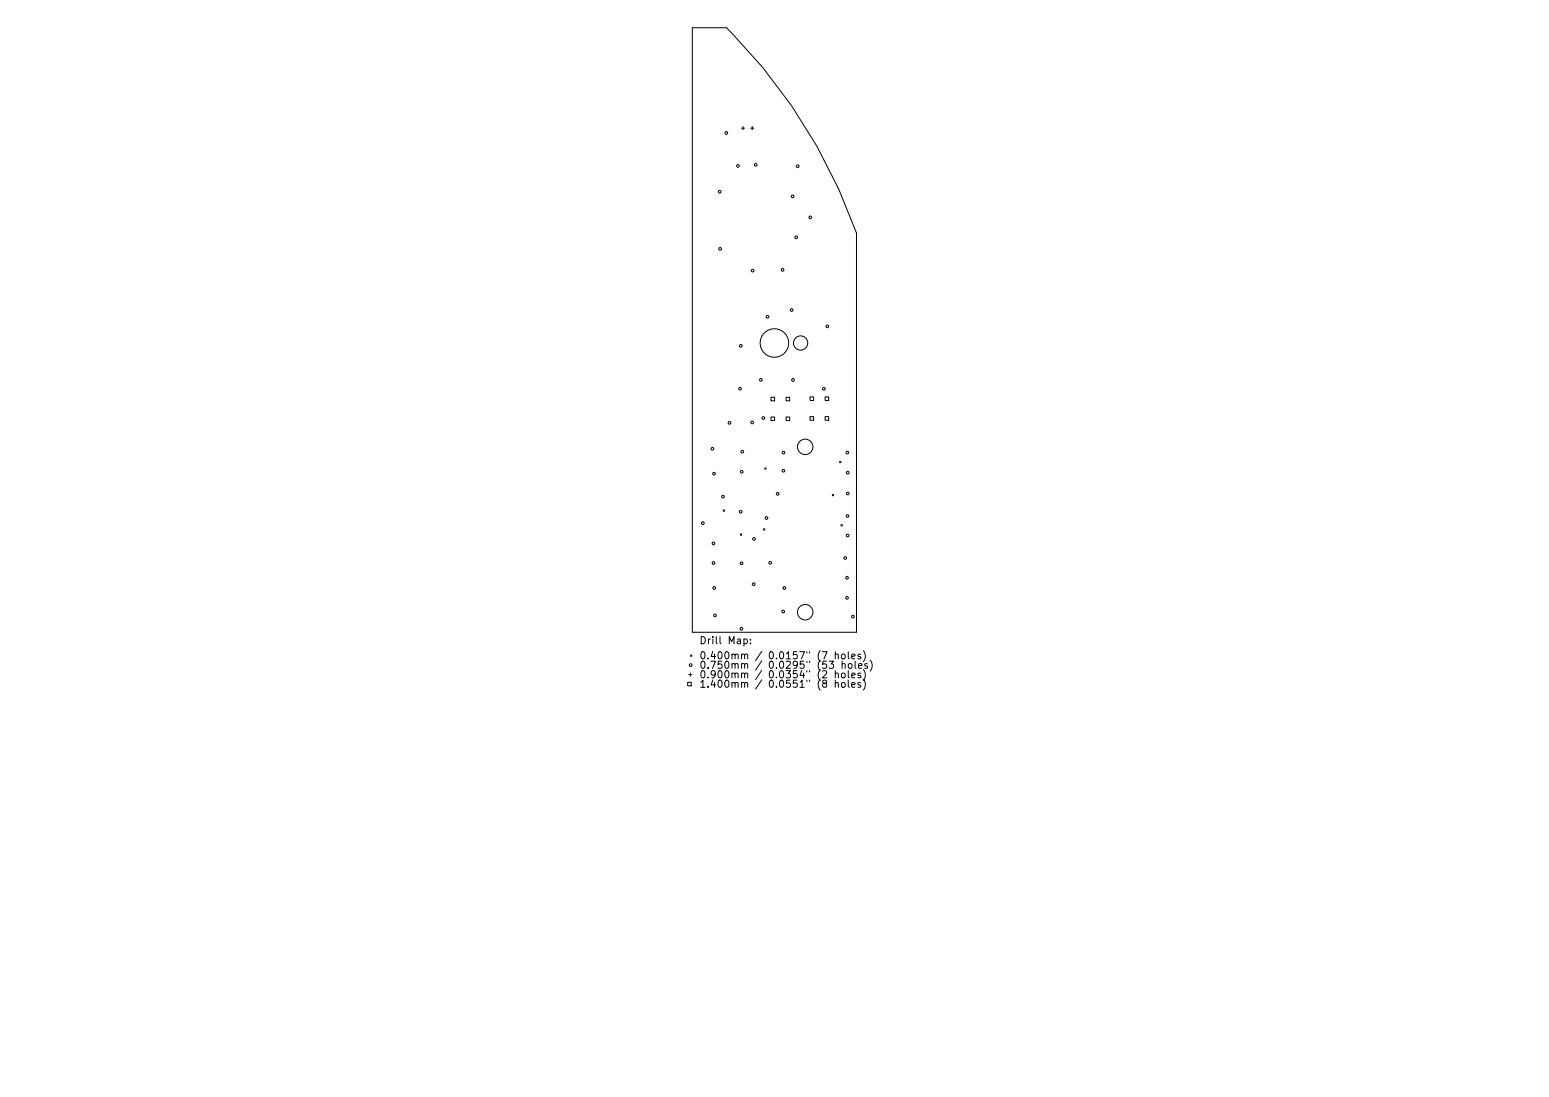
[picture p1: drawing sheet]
<svg xmlns="http://www.w3.org/2000/svg" width="297mm" height="210mm" viewBox="0 0 297 210" stroke-linecap="round" stroke-linejoin="round" font-family="sans-serif">
<defs><g id="words">
<g font-size="1.9">
<text x="134.1" y="123.5">Drill Map:</text>
<text x="134.1" y="126.3">0.400mm / 0.0157&quot; (7 holes)</text>
<text x="134.1" y="128.2">0.750mm / 0.0295&quot; (53 holes)</text>
<text x="134.1" y="130">0.900mm / 0.0354&quot; (2 holes)</text>
<text x="134.1" y="131.8">1.400mm / 0.0551&quot; (8 holes)</text>
</g>
</g></defs>
<g fill="none" stroke="#000" stroke-width=".19">
<path d="M132.8 5.3h6.5a104.9 104.9 0 0 1 24.9 39.4v76.5h-31.4zM142.2 24.6h.6M142.5 24.3v.6M143.9 24.6h.7M144.2 24.3v.6M147.9 76.1h.6v.7h-.6zM147.9 79.9h.6v.7h-.6zM150.7 76.1h.7v.7h-.7zM150.7 79.9h.7v.7h-.7zM155.3 76.1h.7v.7h-.7zM155.3 79.9h.7v.6h-.7zM158.2 76.1h.7v.7h-.7z"/>
<path d="M158.2 79.9h.7v.6h-.7zM138.7 97.7l.2 .3M138.9 97.7l-.2 .3M146.6 89.7l.3 .2M146.9 89.7l-.3 .2M159.6 94.8l.3 .2M159.9 94.8l-.3 .2M161 88.4l.3 .3M161.3 88.4l-.3 .3M142 102.3l.2 .3M142.2 102.3l-.2 .3M146.4 101.3l.3 .3"/>
<path d="M146.7 101.3l-.3 .3M161.3 100.5l.2 .3M161.5 100.5l-.2 .3M131.9 130.8h.7v.7h-.7zM132.1 129.3h.6M132.4 129v.6M132.4 125.5l.3 .3M132.7 125.5l-.3 .3M142.7 122.5h.4l.2 .2-.1 .6h-.5M143.9 123.3v.1M143.9 122.5v.2M159 126.7h.8l-.4 .5 .4 .2v.6l-.2 .1-.6-.1"/>
<path d="M160.2 125.5l.2-.1h.3l.1 .9M160.2 129.1l.2-.1 .3 .1 .1 .8M160.2 130.9l.2-.1 .3 .1 .1 .8M160.2 124.9v1.4M160.2 128.5v1.4M160.2 130.4v1.3M161.4 125.5l.2-.1 .4 .1 .1 .5-.2 .2-.3 .1-.2-.1zM161.4 129.1l.2-.1 .4 .1 .1 .6-.2 .2h-.3l-.2-.1zM161.4 130.9l.2-.1 .4 .1 .1 .6-.2 .2h-.3l-.2-.1zM161.5 127.3l.2-.1h.3l.1 .9M161.5 126.7v1.4M162.7 124.9v1.2l.2 .2"/>
<path d="M162.7 128.5v1.2l.2 .2M162.7 130.4v1.1l.2 .2M162.8 127.2h.3l.3 .2v.4l-.3 .3-.3-.1-.1-.2zM163.3 125.8l.7-.1-.1-.3h-.4l-.2 .2 .1 .6h.5M163.3 129.5l.7-.2-.1-.2-.4-.1-.2 .2 .1 .7h.5M163.3 131.3l.7-.2-.1-.2-.4-.1-.2 .2 .1 .7h.5M164 126.7v1.2l.2 .2M164.6 127.6l.7-.1-.1-.3h-.4l-.2 .2 .1 .6h.5M165 125.4h-.3l-.2 .2 .1 .2 .4 .1v.3h-.5M165 129.1l-.3-.1-.2 .2 .1 .2 .4 .1v.4h-.5M165 130.9l-.3-.1-.2 .2 .1 .2 .4 .1v.4h-.5M165.5 124.7a1.58 1.58 0 0 1 0 2.1"/>
<path d="M165.5 128.3a1.58 1.58 0 0 1 0 2.1M165.5 130.2a1.58 1.58 0 0 1 0 2.1M166.3 127.2h-.3l-.2 .2 .1 .2 .4 .1v.3h-.5M166.9 126.5a1.58 1.58 0 0 1 0 2.1"/>
<circle cx="138" cy="36.8" r=".26"/>
<circle cx="139.3" cy="25.5" r=".26"/>
<circle cx="141.5" cy="31.8" r=".26"/>
<circle cx="144.9" cy="31.6" r=".26"/>
<circle cx="152" cy="37.6" r=".26"/>
<circle cx="153" cy="31.9" r=".26"/>
<circle cx="138.1" cy="47.7" r=".26"/>
<circle cx="144.3" cy="51.9" r=".26"/>
<circle cx="150.1" cy="51.7" r=".26"/>
<circle cx="151.8" cy="59.4" r=".26"/>
<circle cx="152.7" cy="45.5" r=".26"/>
<circle cx="155.4" cy="41.7" r=".26"/>
<circle cx="141.9" cy="74.5" r=".26"/>
<circle cx="142.1" cy="66.3" r=".26"/>
<circle cx="145.9" cy="72.8" r=".26"/>
<circle cx="147.2" cy="60.7" r=".26"/>
<circle cx="148.5" cy="65.7" r="2.73"/>
<circle cx="152.1" cy="72.8" r=".26"/>
<circle cx="153.5" cy="65.7" r="1.37"/>
<circle cx="158" cy="74.5" r=".26"/>
<circle cx="158.7" cy="62.5" r=".26"/>
<circle cx="136.6" cy="86" r=".26"/>
<circle cx="136.9" cy="90.8" r=".26"/>
<circle cx="138.6" cy="95.2" r=".26"/>
<circle cx="139.9" cy="81" r=".26"/>
<circle cx="142" cy="98.1" r=".26"/>
<circle cx="142.2" cy="90.4" r=".26"/>
<circle cx="142.3" cy="86.6" r=".26"/>
<circle cx="144.2" cy="81" r=".26"/>
<circle cx="146.4" cy="80.1" r=".26"/>
<circle cx="147" cy="99.3" r=".26"/>
<circle cx="149.1" cy="94.7" r=".26"/>
<circle cx="150.2" cy="90.2" r=".26"/>
<circle cx="150.2" cy="86.8" r=".26"/>
<circle cx="154.4" cy="85.6" r="1.48"/>
<circle cx="162.5" cy="86.7" r=".26"/>
<circle cx="162.5" cy="98.9" r=".26"/>
<circle cx="162.6" cy="90.6" r=".26"/>
<circle cx="162.6" cy="94.6" r=".26"/>
<circle cx="134.8" cy="100.3" r=".26"/>
<circle cx="136.8" cy="104.2" r=".26"/>
<circle cx="136.8" cy="107.9" r=".26"/>
<circle cx="136.9" cy="112.7" r=".26"/>
<circle cx="137.1" cy="118" r=".26"/>
<circle cx="142.2" cy="108" r=".26"/>
<circle cx="144.5" cy="112" r=".26"/>
<circle cx="144.6" cy="103.3" r=".26"/>
<circle cx="147.7" cy="107.9" r=".26"/>
<circle cx="150.2" cy="117.2" r=".26"/>
<circle cx="150.4" cy="112.7" r=".26"/>
<circle cx="154.4" cy="117.3" r="1.48"/>
<circle cx="162.1" cy="106.9" r=".26"/>
<circle cx="162.4" cy="114.6" r=".26"/>
<circle cx="162.4" cy="110.7" r=".26"/>
<circle cx="162.5" cy="102.6" r=".26"/>
<circle cx="163.6" cy="118.2" r=".26"/>
<circle cx="132.4" cy="127.5" r=".26"/>
<circle cx="142.2" cy="120.5" r=".26"/>
</g>
<use href="#words"/>
</svg>
